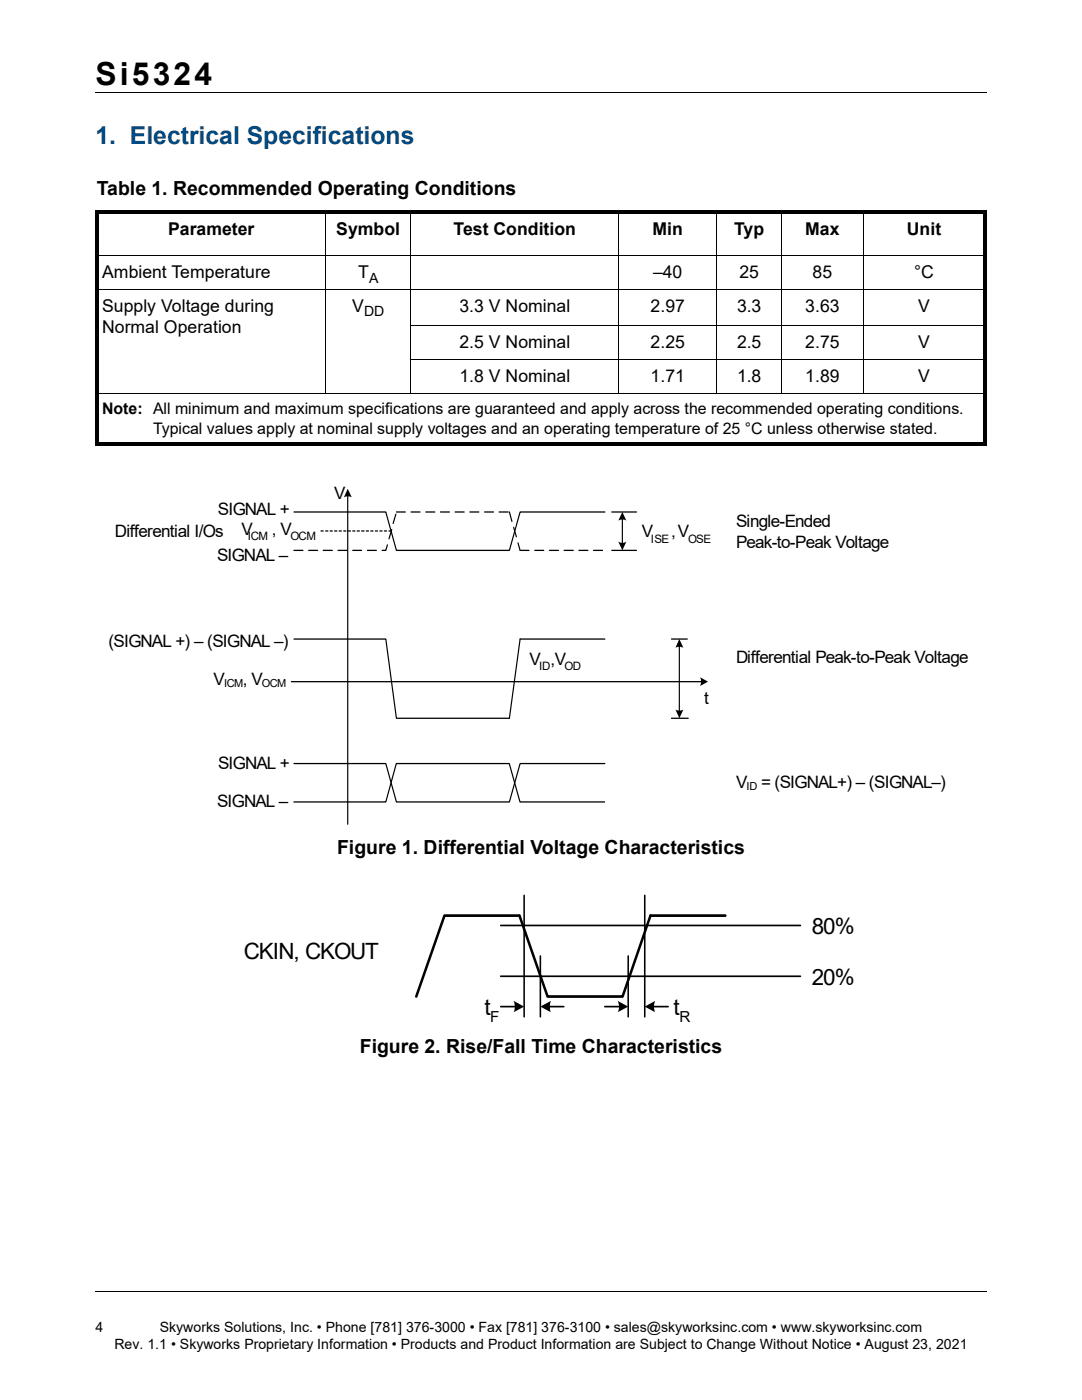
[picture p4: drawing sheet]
<svg xmlns="http://www.w3.org/2000/svg" width="216mm" height="279mm" viewBox="0 0 216 279" stroke-linecap="round" stroke-linejoin="round" font-family="sans-serif">
<defs><g id="words">
<text font-size="6.3" x="19" y="16.9">Si5324</text>
<text font-size="4.9" fill="#004b85" x="19" y="28.7">1. Electrical Specifications</text>
<g font-size="4.5">
<text x="48.7" y="191.5">CKIN, CKOUT</text>
<text x="162" y="186.4">80%</text>
<text x="162" y="196.5">20%</text>
<text x="96.7" y="202.5">t</text>
<text x="134.4" y="202.5">t</text>
</g>
<g font-size="3.9">
<text x="19.3" y="38.9">Table 1. Recommended Operating Conditions</text>
<text x="67.3" y="170.5">Figure 1. Differential Voltage Characteristics</text>
<text x="71.8" y="210.1">Figure 2. Rise/Fall Time Characteristics</text>
</g>
<g font-size="3.5">
<text x="33.5" y="46.8">Parameter</text>
<text x="67.1" y="46.8">Symbol</text>
<text x="90.5" y="46.8">Test Condition</text>
<text x="130.2" y="46.8">Min</text>
<text x="146.5" y="46.8">Typ</text>
<text x="160.7" y="46.8">Max</text>
<text x="181" y="46.8">Unit</text>
<text x="20.4" y="55.5">Ambient Temperature</text>
<text x="71.5" y="55.5">T</text>
<text x="130.3" y="55.5">–40</text>
<text x="147.5" y="55.5">25</text>
<text x="162.1" y="55.5">85</text>
<text x="182.4" y="55.5">°C</text>
<text x="20.4" y="62.2">Supply Voltage during</text>
<text x="70.3" y="62.2">V</text>
<text x="91.7" y="62.2">3.3 V Nominal</text>
<text x="129.8" y="62.2">2.97</text>
<text x="147.1" y="62.2">3.3</text>
<text x="160.7" y="62.2">3.63</text>
<text x="183.2" y="62.2">V</text>
<text x="20.4" y="66.4">Normal Operation</text>
<text x="91.7" y="69.5">2.5 V Nominal</text>
<text x="129.8" y="69.5">2.25</text>
<text x="147.1" y="69.5">2.5</text>
<text x="160.7" y="69.5">2.75</text>
<text x="183.2" y="69.5">V</text>
<text x="91.7" y="76.2">1.8 V Nominal</text>
<text x="129.8" y="76.2">1.71</text>
<text x="147.1" y="76.2">1.8</text>
<text x="160.7" y="76.2">1.89</text>
<text x="183.2" y="76.2">V</text>
</g>
<g font-size="3.4">
<text x="66.7" y="99.7">V</text>
<text x="22.9" y="107.1">Differential I/Os</text>
<text x="43.5" y="102.8">SIGNAL +</text>
<text x="48.2" y="106.8">V</text>
<text x="54.2" y="106.8">, V</text>
<text x="128.1" y="107.3">V</text>
<text x="133.9" y="107.3">, V</text>
<text x="146.9" y="105.2">Single-Ended</text>
<text x="43.3" y="112">SIGNAL –</text>
<text x="146.9" y="109.3">Peak-to-Peak Voltage</text>
<text x="21.6" y="129">(SIGNAL +) – (SIGNAL –)</text>
<text x="42.6" y="136.7">V</text>
<text x="48.4" y="136.7">, V</text>
<text x="105.7" y="132.7">V ,V</text>
<text x="146.9" y="132.3">Differential Peak-to-Peak Voltage</text>
<text x="140.5" y="140.5">t</text>
<text x="43.5" y="153.4">SIGNAL +</text>
<text x="43.3" y="161.1">SIGNAL –</text>
<text x="146.9" y="157.3">V</text>
<text x="151.9" y="157.3">= (SIGNAL+) – (SIGNAL–)</text>
</g>
<g font-size="3.2">
<text x="20.4" y="82.7">Note: All minimum and maximum specifications are guaranteed and apply across the recommended operating conditions.</text>
<text x="30.5" y="86.6">Typical values apply at nominal supply voltages and an operating temperature of 25 °C unless otherwise stated.</text>
</g>
<g font-size="3">
<text x="97.8" y="204">F</text>
<text x="135.6" y="204">R</text>
</g>
<g font-size="2.8">
<text x="73.6" y="56.4">A</text>
<text x="72.6" y="63.1">DD</text>
<text x="19" y="265.8">4</text>
<text x="22.8" y="269.3">Rev. 1.1 • Skyworks Proprietary Information • Products and Product Information are Subject to Change Without Notice • August 23, 2021</text>
<text x="31.9" y="265.8">Skyworks Solutions, Inc. • Phone [781] 376-3000 • Fax [781] 376-3100 • sales@skyworksinc.com • www.skyworksinc.com</text>
</g>
<g font-size="2.3">
<text x="49.5" y="107.8">ICM</text>
<text x="58" y="107.9">OCM</text>
<text x="129.9" y="108.3">ISE</text>
<text x="137.3" y="108.3">OSE</text>
<text x="107.6" y="133.7">ID</text>
<text x="112.6" y="133.7">OD</text>
</g>
<g font-size="2.2">
<text x="44.7" y="137.2">ICM</text>
<text x="52.3" y="137.2">OCM</text>
<text x="148.9" y="157.7">ID</text>
</g>
</g></defs>
<g fill="none" stroke="#000" stroke-width=".2">
<path d="M19 18.4h177.8M19 51h177.9M19 57.7h177.9M65 42v36.5M82 42v36.5M123.5 42v36.5M143 42v36.5M156 42v36.5M172.2 42v36.5M19 78.4h177.9M81.9 65h115M81.9 71.7h115"/>
<path d="M19.1 257.8h177.8"/>
</g>
<path d="M19 42h177.9v.7h-177.9zM19 88.3h177.9v.7h-177.9zM19 42.7h.7v45.6h-.7zM196.2 42.7h.7v45.6h-.7z" fill="#000"/>
<g fill="none" stroke="#000" stroke-width=".24">
<path d="M69.4 98.9v65.6M58.7 102.2h18.3l2.1 7.6h22.5l2.2-7.6h16.9M58.7 109.8h1.8M61.6 109.8h1.8M64 106h.5M64.5 109.8h1.8M65 106h.4M65.9 106h.4M66.8 106h.4M67.4 109.8h1.9M67.7 106h.4M68.6 106h.4"/>
<path d="M69.5 106h.4M70.4 106h.4M70.4 109.8h1.8M71.3 106h.4M72.2 106h.4M73.1 106h.4M73.3 109.8h1.8M74 106h.4M74.9 106h.4M75.8 106h.4M76.7 106h.4M77.3 108.7l-.3 1.1h-.8"/>
<path d="M77.6 106h.4M78.2 105.7l-.6 1.8M79 102.6l-.6 1.9M79.1 102.2h1.8M82 102.2h1.8M85 102.2h1.8M87.9 102.2h1.8M90.8 102.2h1.8M93.7 102.2h1.8M96.7 102.2h1.8M99.6 102.2h1.8M101.6 102.2l.6 1.9"/>
<path d="M102.5 105.2l.5 1.9M103.4 108.3l.4 1.5h1.8M106.7 109.8h1.8M109.6 109.8h1.8M112.6 109.8h1.8M115.5 109.8h1.8M118.4 109.8h1.8M122.1 109.8h4.9M122.1 102.2h4.9M124.2 103.4v5.1M58.1 136h82M58.7 127.5h18.3l2.1 15.8h22.5l2.2-15.8h16.9"/>
<path d="M134 127.5h3.1M135.6 128.9v13.1M58.7 152.4h18.3l2.1 7.6h22.5l2.2-7.6h16.9M134 143.3h3.3M58.6 160h18.4l2.1-7.6h22.5l2.2 7.6h16.8"/>
</g>
<g fill="#000">
<path d="M69.4 97.5l.7 1.7a1.6 1.6 0 0 0-1.5 .1z" fill-rule="evenodd"/>
<path d="M124.2 102.2l.8 1.7-.7-.2-.9 .2z" fill-rule="evenodd"/>
<path d="M123.4 108.1l.6 .2 1-.2-.8 1.7z" fill-rule="evenodd"/>
<path d="M135.6 127.5l.8 1.8-.7-.2-.9 .2z" fill-rule="evenodd"/>
<path d="M139.7 135.2l1.6 .8-1.6 .9v-.1a1.93 1.93 0 0 0 0-1.6z" fill-rule="evenodd"/>
<path d="M134.8 141.6l.6 .2 1-.2-.8 1.7z" fill-rule="evenodd"/>
<path d="M102.5 199.7l2.1 1.2-2.1 1.1 .2-.9z" fill-rule="evenodd"/>
<path d="M107.8 200.9l2.1-1.2-.2 1.4 .2 .9z" fill-rule="evenodd"/>
<path d="M123.3 199.7l2 1.2-2 1.1 .2-.9z" fill-rule="evenodd"/>
<path d="M128.7 200.9l2-1.2-.2 1.4 .2 .9z" fill-rule="evenodd"/>
</g>
<path d="M103.6 182.7h-14.9l-5.6 16.2M103.7 182.7l5.6 16.2h14.9l5.6-16.2h14.9" fill="none" stroke="#000" stroke-width=".52"/>
<path d="M104.6 178.7v24.2M128.7 178.7v24.2M99.9 184.7h59.8M99.9 194.8h59.8M107.8 190.8v12.1M125.3 190.8v12.1M99.9 200.9h3.1M109.4 200.9h3.1M120.7 200.9h3.1M130.2 200.9h3.1" fill="none" stroke="#000" stroke-width=".32"/>
<use href="#words"/>
</svg>
